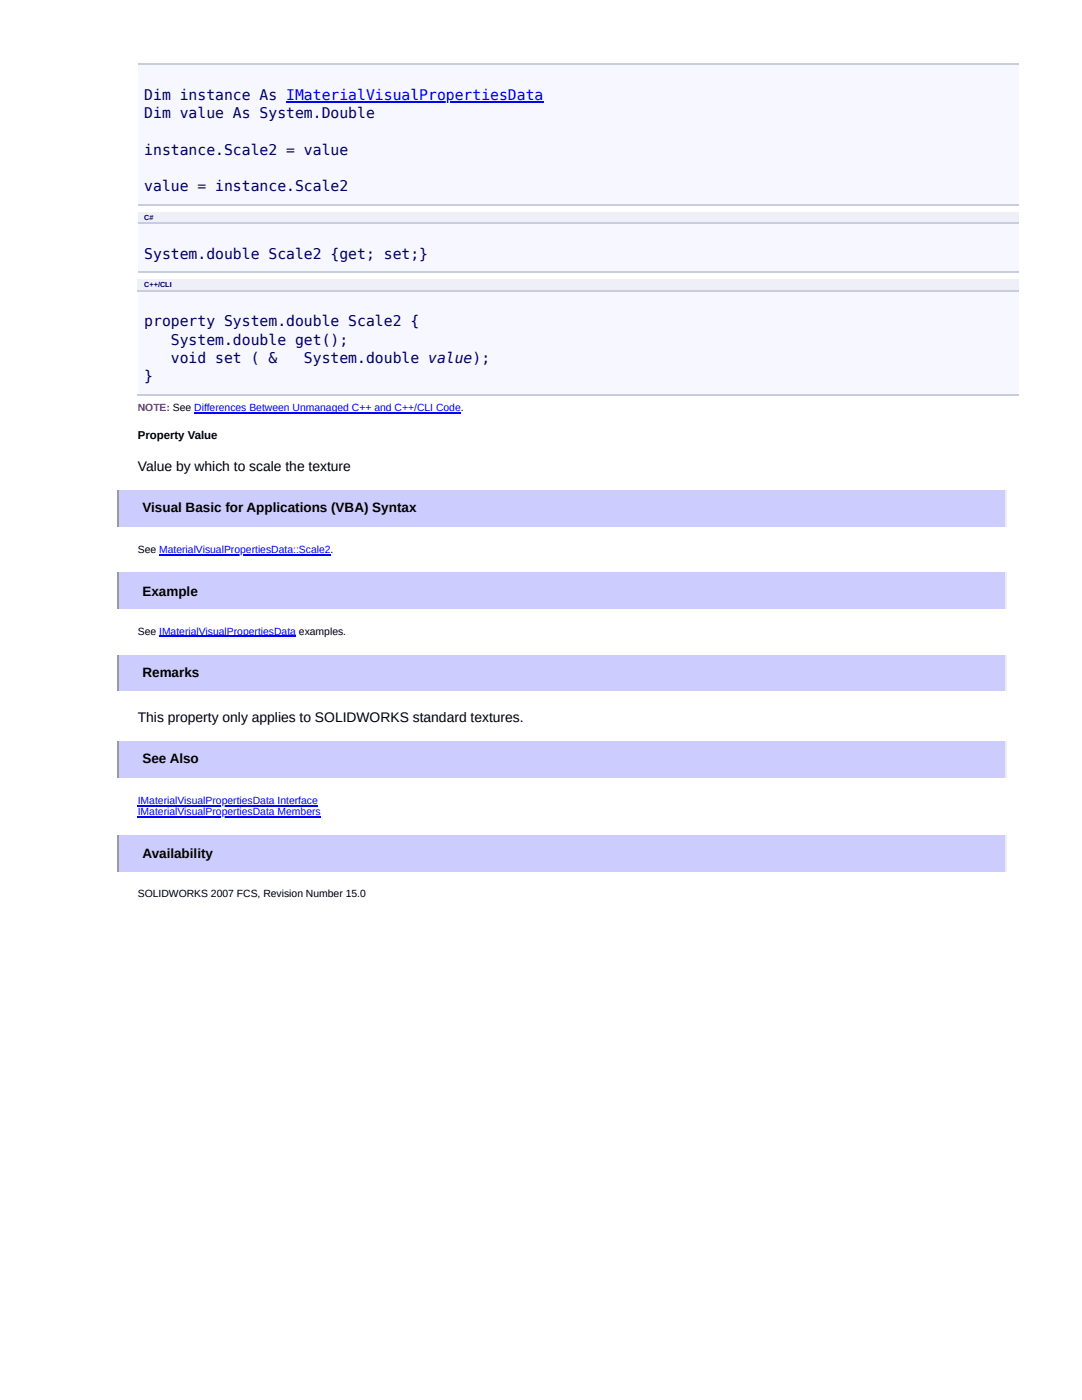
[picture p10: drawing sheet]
<svg xmlns="http://www.w3.org/2000/svg" width="216mm" height="279mm" viewBox="0 0 216 279" stroke-linecap="round" stroke-linejoin="round" font-family="sans-serif">
<defs><g id="words">
<g font-size="2.9" fill="#006">
<text x="28.8" y="20">Dim instance As IMaterialVisualPropertiesData</text>
<text x="28.8" y="23.6">Dim value As System.Double</text>
<text x="28.8" y="30.9">instance.Scale2 = value</text>
<text x="28.8" y="38.1">value = instance.Scale2</text>
<text x="28.8" y="51.6">System.double Scale2 {get; set;}</text>
<text x="28.8" y="65.1">property System.double Scale2 {</text>
<text x="34.1" y="68.8">System.double get();</text>
<text x="28.8" y="76">}</text>
<text x="34.1" y="72.4">void set ( &amp;</text>
<text x="60.7" y="72.4">System.double value);</text>
</g>
<g font-size="2.8">
<text x="27.5" y="93.9">Value by which to scale the texture</text>
<text x="27.5" y="144">This property only applies to SOLIDWORKS standard textures.</text>
</g>
<g font-size="2.7">
<text x="28.4" y="102.2">Visual Basic for Applications (VBA) Syntax</text>
<text x="28.4" y="118.9">Example</text>
<text x="28.4" y="135.2">Remarks</text>
<text x="28.4" y="152.3">See Also</text>
<text x="28.4" y="171.3">Availability</text>
</g>
<text font-size="2.3" x="27.5" y="87.7">Property Value</text>
<text font-size="2.1" fill="#f00" x="27.5" y="82">NOTE: See Differences Between Unmanaged C++ and C++/CLI Code.</text>
<g font-size="2.1">
<text x="27.5" y="110.3">See MaterialVisualPropertiesData::Scale2.</text>
<text x="27.5" y="126.6">See IMaterialVisualPropertiesData examples.</text>
<text x="27.5" y="179.1">SOLIDWORKS 2007 FCS, Revision Number 15.0</text>
</g>
<g font-size="2.1" fill="#00f">
<text x="27.5" y="160.4">IMaterialVisualPropertiesData Interface</text>
<text x="27.5" y="162.7">IMaterialVisualPropertiesData Members</text>
</g>
<g font-size="1.4" fill="#006">
<text x="28.8" y="43.8">C#</text>
<text x="28.8" y="57.3">C++/CLI</text>
</g>
</g></defs>
<path d="M27.5 12.7h175.7v28h-175.7z" fill="#f7f7ff"/>
<path d="M27.5 12.8h175.7M27.5 40.9h175.7" fill="none" stroke="#c8cdde" stroke-width=".26"/>
<g fill="#efeff7">
<path d="M27.5 42.3h105.9v2.1h-105.9z"/>
<path d="M133.4 42.3h69.8v2.1h-69.8z"/>
</g>
<path d="M27.5 44.4h175.7v10.1h-175.7z" fill="#f7f7ff"/>
<path d="M27.5 44.5h175.7M27.5 54.4h175.7" fill="none" stroke="#c8cdde" stroke-width=".26"/>
<g fill="#efeff7">
<path d="M27.5 55.8h129.5v2.3h-129.5z"/>
<path d="M157 55.8h46.2v2.3h-46.2z"/>
</g>
<path d="M27.5 58.1h175.7v20.8h-175.7z" fill="#f7f7ff"/>
<path d="M27.5 58h175.7M27.5 78.8h175.7" fill="none" stroke="#c8cdde" stroke-width=".26"/>
<path d="M23.3 97.8h177.6v7.3h-177.6z" fill="#ccf"/>
<path d="M200.7 97.8v7.3" fill="none" stroke="#eee" stroke-width=".26"/>
<path d="M23.5 97.8v7.3" fill="none" stroke="#9a9a9a" stroke-width=".26"/>
<path d="M23.3 114.2h177.6v7.2h-177.6z" fill="#ccf"/>
<path d="M200.7 114.2v7.2" fill="none" stroke="#eee" stroke-width=".26"/>
<path d="M23.5 114.2v7.2" fill="none" stroke="#9a9a9a" stroke-width=".26"/>
<path d="M23.3 130.8h177.6v7h-177.6z" fill="#ccf"/>
<path d="M200.7 130.8v7" fill="none" stroke="#eee" stroke-width=".26"/>
<path d="M23.5 130.8v7" fill="none" stroke="#9a9a9a" stroke-width=".26"/>
<path d="M23.3 147.9h177.6v7.3h-177.6z" fill="#ccf"/>
<path d="M200.7 147.9v7.3" fill="none" stroke="#eee" stroke-width=".26"/>
<path d="M23.5 147.9v7.3" fill="none" stroke="#9a9a9a" stroke-width=".26"/>
<path d="M23.3 166.6h177.6v7.3h-177.6z" fill="#ccf"/>
<path d="M200.7 166.6v7.3" fill="none" stroke="#eee" stroke-width=".26"/>
<path d="M23.5 166.6v7.3" fill="none" stroke="#9a9a9a" stroke-width=".26"/>
<path d="M57.1 20.4h51.3M38.8 82.4h53.2M31.8 110.7h34.2M31.8 127h27.3M27.5 160.8h35.9M27.5 163.1h36.5" fill="none" stroke="#00f" stroke-width=".26"/>
<use href="#words"/>
</svg>
